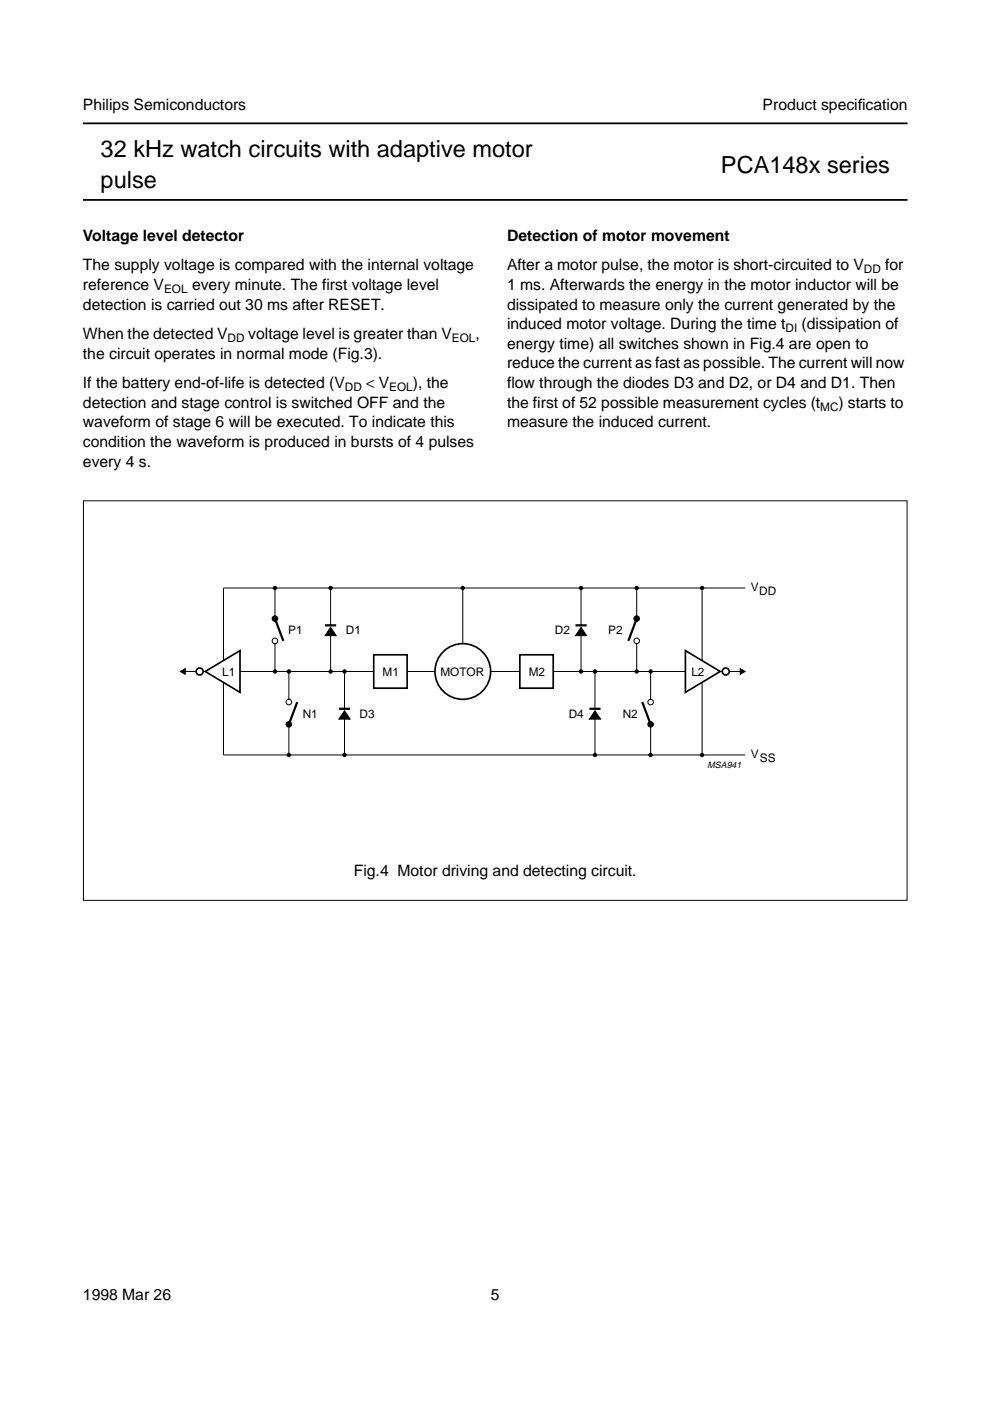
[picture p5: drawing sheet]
<svg xmlns="http://www.w3.org/2000/svg" width="210mm" height="297mm" viewBox="0 0 210 297" stroke-linecap="round" stroke-linejoin="round" font-family="sans-serif">
<defs><g id="words">
<g font-size="5">
<text x="21.3" y="33.3">32 kHz watch circuits with adaptive motor</text>
<text x="21.3" y="39.9">pulse</text>
<text x="152.9" y="36.6">PCA148x series</text>
</g>
<g font-size="3.3">
<text x="17.6" y="23.4">Philips Semiconductors</text>
<text x="161.7" y="23.4">Product specif</text>
<text x="181.9" y="23.4">ication</text>
<text x="17.6" y="51.1">Voltage level detector</text>
<text x="107.5" y="51.1">Detection of motor movement</text>
<text x="17.6" y="57.3">The supply voltage is compared with the internal voltage</text>
<text x="107.5" y="57.3">After a motor pulse, the motor is short-circuited to V</text>
<text x="187.7" y="57.3">for</text>
<text x="17.6" y="65.6">detection is carried out 30 ms after RESET.</text>
<text x="17.6" y="61.5">reference V</text>
<text x="40.7" y="61.5">every minute. The first voltage level</text>
<text x="107.5" y="61.5">1 ms. Afterwards the energy in the motor inductor will be</text>
<text x="107.5" y="65.6">dissipated to measure only the current generated by the</text>
<text x="17.6" y="71.9">When the detected V</text>
<text x="52.6" y="71.9">voltage level is greater than V</text>
<text x="100.8" y="71.9">,</text>
<text x="107.5" y="69.8">induced motor voltage. During the time t</text>
<text x="170" y="69.8">(dissipation of</text>
<text x="17.6" y="76">the circuit operates in normal mode (Fig.3).</text>
<text x="107.5" y="74">energy time) all switches shown in Fig.4 are open to</text>
<text x="17.6" y="82.3">If the battery end-of-life is detected (V</text>
<text x="77.6" y="82.3">&lt; V</text>
<text x="87.5" y="82.3">), the</text>
<text x="107.5" y="78.1">reduce the current as fast as possible. The current will now</text>
<text x="107.5" y="82.3">flow through the diodes D3 and D2, or D4 and D1. Then</text>
<text x="17.6" y="86.4">detection and stage control is switched OFF and the</text>
<text x="107.5" y="86.4">the first of 52 possible measurement cycles (t</text>
<text x="177.8" y="86.4">) starts to</text>
<text x="17.6" y="90.6">waveform of stage 6 will be executed. To indicate this</text>
<text x="17.6" y="94.8">condition the waveform is produced in bursts of 4 pulses</text>
<text x="107.5" y="90.6">measure the induced current.</text>
<text x="17.6" y="98.9">every 4 s.</text>
<text x="75" y="185.7">Fig.4 Motor driving and detecting circuit.</text>
<text x="17.6" y="275.6">1998 Mar 26</text>
<text x="104.1" y="275.6">5</text>
</g>
<g font-size="2.5">
<text x="183.2" y="57.9">DD</text>
<text x="34.8" y="62.1">EOL</text>
<text x="166.5" y="70.4">DI</text>
<text x="48.3" y="72.5">DD</text>
<text x="95.8" y="72.5">EOL</text>
<text x="73.1" y="82.9">DD</text>
<text x="82.5" y="82.9">EOL</text>
<text x="173.9" y="87">MC</text>
<text x="159.2" y="125.3">V</text>
<text x="161" y="126.2">DD</text>
<text x="61.1" y="134.5">P1</text>
<text x="73.3" y="134.5">D1</text>
<text x="117.7" y="134.5">D2</text>
<text x="129" y="134.5">P2</text>
<text x="47.1" y="143.2">L1</text>
<text x="81.1" y="143.2">M1</text>
<text x="93.4" y="143.2">MOTOR</text>
<text x="112.1" y="143.2">M2</text>
<text x="146.6" y="143.2">L2</text>
<text x="64.2" y="152.2">N1</text>
<text x="76.2" y="152.2">D3</text>
<text x="120.6" y="152.2">D4</text>
<text x="132" y="152.2">N2</text>
<text x="159.2" y="160.7">V</text>
<text x="161.1" y="161.5">SS</text>
</g>
<text font-size="1.9" x="150" y="162.8">MSA941</text>
</g></defs>
<path d="M17.6 26.2h174.8M17.6 42.4h174.8" fill="none" stroke="#000" stroke-width=".38"/>
<g fill="#fff">
<path d="M17.6 106.1h174.8v84.9h-174.8z" fill-rule="evenodd"/>
<path d="M22.6 183.5h164.8v7.5h-164.8z" fill-rule="evenodd"/>
</g>
<g fill="#000" stroke="#000" stroke-width=".21">
<path d="M70.1 133l1.2 1.8h-2.4zM123.2 133l1.2 1.8h-2.4zM38.2 142.4l1.1-.6v1.2zM73 150.7l1.2 1.8h-2.3zM126.1 150.7l1.2 1.8h-2.3zM156.9 141.8l1.1 .6-1.1 .6z"/>
<circle cx="58.3" cy="124.7" r=".35"/>
<circle cx="58.3" cy="131.2" r=".59"/>
<circle cx="70.1" cy="124.7" r=".35"/>
<circle cx="98.1" cy="124.7" r=".35"/>
<circle cx="123.2" cy="124.7" r=".35"/>
<circle cx="135" cy="124.7" r=".35"/>
<circle cx="135" cy="131.2" r=".59"/>
<circle cx="148.9" cy="124.7" r=".35"/>
<circle cx="58.3" cy="142.4" r=".35"/>
<circle cx="61.2" cy="142.4" r=".35"/>
<circle cx="61.2" cy="153.6" r=".59"/>
<circle cx="70.1" cy="142.4" r=".35"/>
<circle cx="73" cy="142.4" r=".35"/>
<circle cx="123.2" cy="142.4" r=".35"/>
<circle cx="126.1" cy="142.4" r=".35"/>
<circle cx="135" cy="142.4" r=".35"/>
<circle cx="137.9" cy="142.4" r=".35"/>
<circle cx="137.9" cy="153.6" r=".59"/>
<circle cx="61.2" cy="160.1" r=".35"/>
<circle cx="73" cy="160.1" r=".35"/>
<circle cx="126.1" cy="160.1" r=".35"/>
<circle cx="137.9" cy="160.1" r=".35"/>
<circle cx="148.9" cy="160.1" r=".35"/>
</g>
<g fill="none" stroke="#000" stroke-width=".35">
<path d="M79.2 138.8h7.1v7.1h-7.1zM110.2 138.8h7.1v7.1h-7.1zM145.3 137.9l7.4 4.5-7.4 4.4zM43.5 142.4l7.4-4.5v8.9z"/>
<circle cx="42.3" cy="142.4" r=".74"/>
<circle cx="98.1" cy="142.4" r="5.9"/>
<circle cx="153.9" cy="142.4" r=".74"/>
</g>
<g fill="none" stroke="#000" stroke-width=".21">
<path d="M17.7 106.2h174.6v84.7h-174.6zM58.3 124.7v5.9M58.3 136.5v5.9M70.1 124.7v7.9M70.1 134.7v7.7M98.1 124.7v11.8M123.2 124.7v7.9M123.2 134.7v7.7M135 124.7v5.9M135 136.5v5.9M148.9 124.7v15.3M158 124.7h-110.6v15.3"/>
<path d="M38.2 142.4h3.2M47.4 144.7v15.4h110.6M50.9 142.4h28.3M61.2 142.4v5.9M61.2 154.2v5.9M73 142.4v7.9M73 152.4v7.7M86.3 142.4h5.9M104 142.4h6.2M117.3 142.4h28M126.1 142.4v7.9M126.1 152.4v7.7"/>
<path d="M137.9 142.4v5.9M137.9 154.2v5.9M148.9 144.7v15.4M154.8 142.4h3.2"/>
<circle cx="58.3" cy="135.9" r=".59"/>
<circle cx="135" cy="135.9" r=".59"/>
<circle cx="61.2" cy="148.9" r=".59"/>
<circle cx="137.9" cy="148.9" r=".59"/>
</g>
<path d="M58.3 131.2l1.8 4.7M68.9 132.6h2.4M122 132.6h2.4M135 131.2l-1.8 4.7M63 148.9l-1.8 4.7M71.9 150.3h2.3M125 150.3h2.3M136.2 148.9l1.7 4.7" fill="none" stroke="#000" stroke-width=".47"/>
<use href="#words"/>
</svg>
